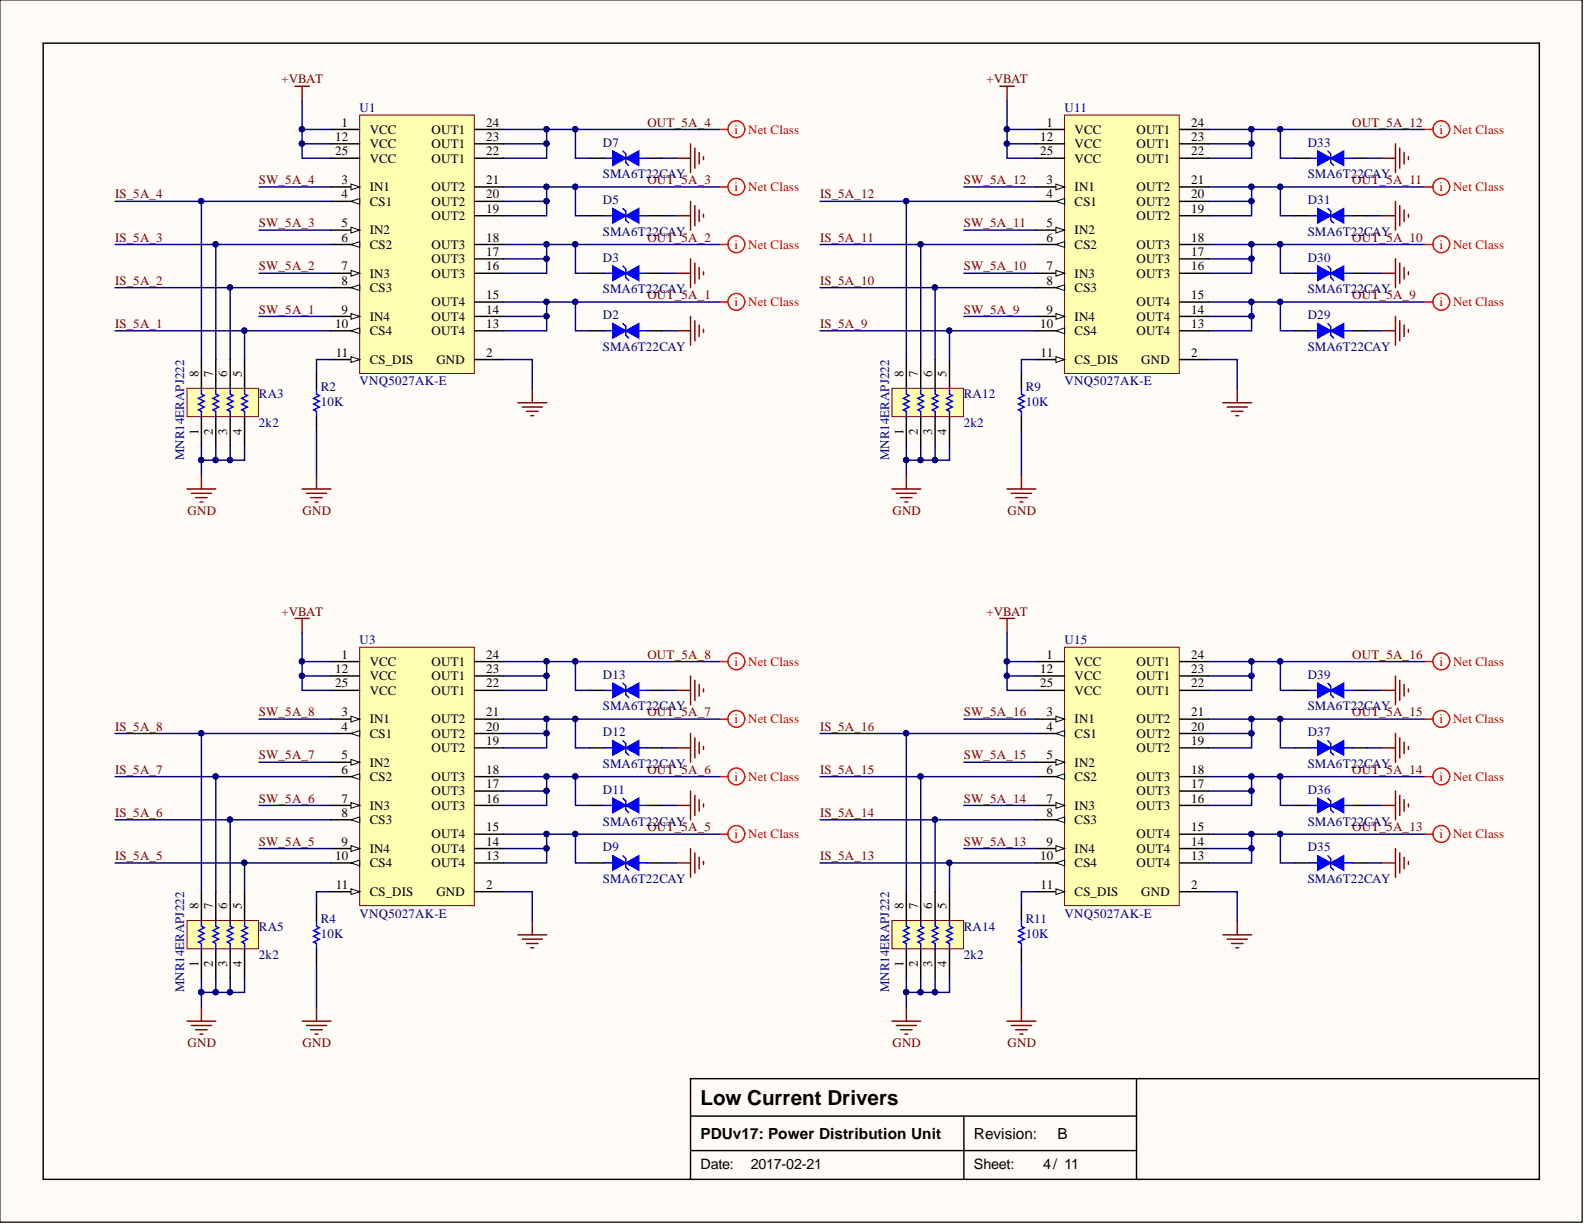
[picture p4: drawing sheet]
<svg xmlns="http://www.w3.org/2000/svg" width="279mm" height="216mm" viewBox="0 0 279 216" stroke-linecap="round" stroke-linejoin="round" font-family="sans-serif">
<defs><g id="words">
<text font-size="3.6" x="123.6" y="194.8">Low Current Drivers</text>
<g font-size="2.7">
<text x="123.6" y="200.8">PDUv17: Power Distribution Unit</text>
<text x="171.8" y="200.8">Revision:</text>
<text x="186.5" y="200.8">B</text>
</g>
<g font-size="2.5">
<text x="123.6" y="206.2">Date:</text>
<text x="132.5" y="206.2">2017-02-21</text>
<text x="171.8" y="206.2">Sheet:</text>
<text x="184" y="206.2">4/ 11</text>
</g>
<g font-size="2.3" fill="#800000">
<text x="49.7" y="14.7">+VBAT</text>
<text x="174" y="14.7">+VBAT</text>
<text x="114.2" y="22.3">OUT_5A_4</text>
<text x="238.5" y="22.3">OUT_5A_12</text>
<text x="20.3" y="35">IS_5A_4</text>
<text x="45.7" y="32.5">SW_5A_4</text>
<text x="114.2" y="32.5">OUT_5A_3</text>
<text x="144.6" y="35">IS_5A_12</text>
<text x="170" y="32.5">SW_5A_12</text>
<text x="238.5" y="32.5">OUT_5A_11</text>
<text x="45.7" y="40.1">SW_5A_3</text>
<text x="170" y="40.1">SW_5A_11</text>
<text x="20.3" y="42.6">IS_5A_3</text>
<text x="45.7" y="47.7">SW_5A_2</text>
<text x="114.2" y="42.6">OUT_5A_2</text>
<text x="144.6" y="42.6">IS_5A_11</text>
<text x="170" y="47.7">SW_5A_10</text>
<text x="238.5" y="42.6">OUT_5A_10</text>
<text x="20.3" y="50.2">IS_5A_2</text>
<text x="114.2" y="52.8">OUT_5A_1</text>
<text x="144.6" y="50.2">IS_5A_10</text>
<text x="238.5" y="52.8">OUT_5A_9</text>
<text x="20.3" y="57.8">IS_5A_1</text>
<text x="45.7" y="55.3">SW_5A_1</text>
<text x="144.6" y="57.8">IS_5A_9</text>
<text x="170" y="55.3">SW_5A_9</text>
<text x="33.1" y="90.8">GND</text>
<text x="53.4" y="90.8">GND</text>
<text x="157.4" y="90.8">GND</text>
<text x="177.7" y="90.8">GND</text>
<text x="49.7" y="108.6">+VBAT</text>
<text x="174" y="108.6">+VBAT</text>
<text x="114.2" y="116.2">OUT_5A_8</text>
<text x="238.5" y="116.2">OUT_5A_16</text>
<text x="20.3" y="128.9">IS_5A_8</text>
<text x="45.7" y="126.3">SW_5A_8</text>
<text x="114.2" y="126.3">OUT_5A_7</text>
<text x="144.6" y="128.9">IS_5A_16</text>
<text x="170" y="126.3">SW_5A_16</text>
<text x="238.5" y="126.3">OUT_5A_15</text>
<text x="20.3" y="136.5">IS_5A_7</text>
<text x="45.7" y="133.9">SW_5A_7</text>
<text x="114.2" y="136.5">OUT_5A_6</text>
<text x="144.6" y="136.5">IS_5A_15</text>
<text x="170" y="133.9">SW_5A_15</text>
<text x="238.5" y="136.5">OUT_5A_14</text>
<text x="45.7" y="141.6">SW_5A_6</text>
<text x="170" y="141.6">SW_5A_14</text>
<text x="20.3" y="144.1">IS_5A_6</text>
<text x="45.7" y="149.2">SW_5A_5</text>
<text x="114.2" y="146.6">OUT_5A_5</text>
<text x="144.6" y="144.1">IS_5A_14</text>
<text x="170" y="149.2">SW_5A_13</text>
<text x="238.5" y="146.6">OUT_5A_13</text>
<text x="20.3" y="151.7">IS_5A_5</text>
<text x="144.6" y="151.7">IS_5A_13</text>
<text x="33.1" y="184.7">GND</text>
<text x="53.4" y="184.7">GND</text>
<text x="157.4" y="184.7">GND</text>
<text x="177.7" y="184.7">GND</text>
</g>
<g font-size="2.3">
<text x="60.2" y="22.3">1</text>
<text x="65.2" y="23.6">VCC</text>
<text x="76.1" y="23.6">OUT1</text>
<text x="85.8" y="22.3">24</text>
<text x="184.6" y="22.3">1</text>
<text x="189.6" y="23.6">VCC</text>
<text x="200.5" y="23.6">OUT1</text>
<text x="210.1" y="22.3">24</text>
<text x="59.1" y="24.9">12</text>
<text x="59.1" y="27.4">25</text>
<text x="65.2" y="26.1">VCC</text>
<text x="65.2" y="28.7">VCC</text>
<text x="76.1" y="26.1">OUT1</text>
<text x="76.1" y="28.7">OUT1</text>
<text x="85.8" y="24.9">23</text>
<text x="85.8" y="27.4">22</text>
<text x="183.5" y="24.9">12</text>
<text x="183.5" y="27.4">25</text>
<text x="189.6" y="26.1">VCC</text>
<text x="189.6" y="28.7">VCC</text>
<text x="200.5" y="26.1">OUT1</text>
<text x="200.5" y="28.7">OUT1</text>
<text x="210.1" y="24.9">23</text>
<text x="210.1" y="27.4">22</text>
<text x="60.2" y="32.5">3</text>
<text x="60.2" y="35">4</text>
<text x="65.2" y="33.7">IN1</text>
<text x="76.1" y="33.7">OUT2</text>
<text x="85.8" y="35">20</text>
<text x="85.8" y="32.5">21</text>
<text x="184.6" y="32.5">3</text>
<text x="184.6" y="35">4</text>
<text x="189.6" y="33.7">IN1</text>
<text x="200.5" y="33.7">OUT2</text>
<text x="210.1" y="35">20</text>
<text x="210.1" y="32.5">21</text>
<text x="60.2" y="40.1">5</text>
<text x="65.2" y="41.4">IN2</text>
<text x="65.2" y="36.3">CS1</text>
<text x="76.1" y="36.3">OUT2</text>
<text x="76.1" y="38.8">OUT2</text>
<text x="85.8" y="37.5">19</text>
<text x="184.6" y="40.1">5</text>
<text x="189.6" y="41.4">IN2</text>
<text x="189.6" y="36.3">CS1</text>
<text x="200.5" y="36.3">OUT2</text>
<text x="200.5" y="38.8">OUT2</text>
<text x="210.1" y="37.5">19</text>
<text x="60.2" y="47.7">7</text>
<text x="60.2" y="42.6">6</text>
<text x="65.2" y="43.9">CS2</text>
<text x="76.1" y="46.4">OUT3</text>
<text x="76.1" y="43.9">OUT3</text>
<text x="85.8" y="45.2">17</text>
<text x="85.8" y="47.7">16</text>
<text x="85.8" y="42.6">18</text>
<text x="184.6" y="47.7">7</text>
<text x="184.6" y="42.6">6</text>
<text x="189.6" y="43.9">CS2</text>
<text x="200.5" y="46.4">OUT3</text>
<text x="200.5" y="43.9">OUT3</text>
<text x="210.1" y="45.2">17</text>
<text x="210.1" y="47.7">16</text>
<text x="210.1" y="42.6">18</text>
<text x="60.2" y="50.2">8</text>
<text x="65.2" y="49">IN3</text>
<text x="65.2" y="51.5">CS3</text>
<text x="76.1" y="49">OUT3</text>
<text x="85.8" y="52.8">15</text>
<text x="184.6" y="50.2">8</text>
<text x="189.6" y="49">IN3</text>
<text x="189.6" y="51.5">CS3</text>
<text x="200.5" y="49">OUT3</text>
<text x="210.1" y="52.8">15</text>
<text x="59.1" y="57.8">10</text>
<text x="60.2" y="55.3">9</text>
<text x="65.2" y="56.6">IN4</text>
<text x="65.2" y="59.1">CS4</text>
<text x="76.1" y="56.6">OUT4</text>
<text x="76.1" y="59.1">OUT4</text>
<text x="76.1" y="54">OUT4</text>
<text x="85.8" y="55.3">14</text>
<text x="85.8" y="57.8">13</text>
<text x="183.5" y="57.8">10</text>
<text x="184.6" y="55.3">9</text>
<text x="189.6" y="56.6">IN4</text>
<text x="189.6" y="59.1">CS4</text>
<text x="200.5" y="56.6">OUT4</text>
<text x="200.5" y="59.1">OUT4</text>
<text x="200.5" y="54">OUT4</text>
<text x="210.1" y="55.3">14</text>
<text x="210.1" y="57.8">13</text>
<text x="59.2" y="62.9">11</text>
<text x="65.2" y="64.2">CS_DIS</text>
<text x="77" y="64.2">GND</text>
<text x="85.8" y="62.9">2</text>
<text x="183.6" y="62.9">11</text>
<text x="189.6" y="64.2">CS_DIS</text>
<text x="201.3" y="64.2">GND</text>
<text x="210.1" y="62.9">2</text>
<text x="35" y="66.5" transform="rotate(-90 35 66.5)">8</text>
<text x="37.6" y="66.5" transform="rotate(-90 37.6 66.5)">7</text>
<text x="40.1" y="66.5" transform="rotate(-90 40.1 66.5)">6</text>
<text x="42.6" y="66.5" transform="rotate(-90 42.6 66.5)">5</text>
<text x="159.4" y="66.5" transform="rotate(-90 159.4 66.5)">8</text>
<text x="161.9" y="66.5" transform="rotate(-90 161.9 66.5)">7</text>
<text x="164.4" y="66.5" transform="rotate(-90 164.4 66.5)">6</text>
<text x="167" y="66.5" transform="rotate(-90 167 66.5)">5</text>
<text x="35" y="76.8" transform="rotate(-90 35 76.8)">1</text>
<text x="37.6" y="76.8" transform="rotate(-90 37.6 76.8)">2</text>
<text x="40.1" y="76.8" transform="rotate(-90 40.1 76.8)">3</text>
<text x="42.6" y="76.8" transform="rotate(-90 42.6 76.8)">4</text>
<text x="159.4" y="76.8" transform="rotate(-90 159.4 76.8)">1</text>
<text x="161.9" y="76.8" transform="rotate(-90 161.9 76.8)">2</text>
<text x="164.4" y="76.8" transform="rotate(-90 164.4 76.8)">3</text>
<text x="167" y="76.8" transform="rotate(-90 167 76.8)">4</text>
<text x="59.1" y="118.7">12</text>
<text x="60.2" y="116.2">1</text>
<text x="65.2" y="117.5">VCC</text>
<text x="65.2" y="120">VCC</text>
<text x="76.1" y="117.5">OUT1</text>
<text x="76.1" y="120">OUT1</text>
<text x="85.8" y="116.2">24</text>
<text x="85.8" y="118.7">23</text>
<text x="183.5" y="118.7">12</text>
<text x="184.6" y="116.2">1</text>
<text x="189.6" y="117.5">VCC</text>
<text x="189.6" y="120">VCC</text>
<text x="200.5" y="117.5">OUT1</text>
<text x="200.5" y="120">OUT1</text>
<text x="210.1" y="116.2">24</text>
<text x="210.1" y="118.7">23</text>
<text x="59.1" y="121.3">25</text>
<text x="65.2" y="122.5">VCC</text>
<text x="76.1" y="122.5">OUT1</text>
<text x="85.8" y="121.3">22</text>
<text x="183.5" y="121.3">25</text>
<text x="189.6" y="122.5">VCC</text>
<text x="200.5" y="122.5">OUT1</text>
<text x="210.1" y="121.3">22</text>
<text x="60.2" y="126.3">3</text>
<text x="60.2" y="128.9">4</text>
<text x="65.2" y="127.6">IN1</text>
<text x="65.2" y="130.1">CS1</text>
<text x="76.1" y="130.1">OUT2</text>
<text x="76.1" y="127.6">OUT2</text>
<text x="85.8" y="128.9">20</text>
<text x="85.8" y="131.4">19</text>
<text x="85.8" y="126.3">21</text>
<text x="184.6" y="126.3">3</text>
<text x="184.6" y="128.9">4</text>
<text x="189.6" y="127.6">IN1</text>
<text x="189.6" y="130.1">CS1</text>
<text x="200.5" y="130.1">OUT2</text>
<text x="200.5" y="127.6">OUT2</text>
<text x="210.1" y="128.9">20</text>
<text x="210.1" y="131.4">19</text>
<text x="210.1" y="126.3">21</text>
<text x="60.2" y="133.9">5</text>
<text x="60.2" y="136.5">6</text>
<text x="65.2" y="135.2">IN2</text>
<text x="65.2" y="137.8">CS2</text>
<text x="76.1" y="132.7">OUT2</text>
<text x="76.1" y="137.8">OUT3</text>
<text x="85.8" y="136.5">18</text>
<text x="184.6" y="133.9">5</text>
<text x="184.6" y="136.5">6</text>
<text x="189.6" y="135.2">IN2</text>
<text x="189.6" y="137.8">CS2</text>
<text x="200.5" y="132.7">OUT2</text>
<text x="200.5" y="137.8">OUT3</text>
<text x="210.1" y="136.5">18</text>
<text x="60.2" y="141.6">7</text>
<text x="65.2" y="142.8">IN3</text>
<text x="76.1" y="140.3">OUT3</text>
<text x="76.1" y="142.8">OUT3</text>
<text x="85.8" y="139">17</text>
<text x="85.8" y="141.6">16</text>
<text x="184.6" y="141.6">7</text>
<text x="189.6" y="142.8">IN3</text>
<text x="200.5" y="140.3">OUT3</text>
<text x="200.5" y="142.8">OUT3</text>
<text x="210.1" y="139">17</text>
<text x="210.1" y="141.6">16</text>
<text x="60.2" y="149.2">9</text>
<text x="60.2" y="144.1">8</text>
<text x="65.2" y="145.4">CS3</text>
<text x="76.1" y="147.9">OUT4</text>
<text x="85.8" y="149.2">14</text>
<text x="85.8" y="146.6">15</text>
<text x="184.6" y="149.2">9</text>
<text x="184.6" y="144.1">8</text>
<text x="189.6" y="145.4">CS3</text>
<text x="200.5" y="147.9">OUT4</text>
<text x="210.1" y="149.2">14</text>
<text x="210.1" y="146.6">15</text>
<text x="59.1" y="151.7">10</text>
<text x="65.2" y="150.4">IN4</text>
<text x="65.2" y="153">CS4</text>
<text x="76.1" y="150.4">OUT4</text>
<text x="76.1" y="153">OUT4</text>
<text x="85.8" y="151.7">13</text>
<text x="183.5" y="151.7">10</text>
<text x="189.6" y="150.4">IN4</text>
<text x="189.6" y="153">CS4</text>
<text x="200.5" y="150.4">OUT4</text>
<text x="200.5" y="153">OUT4</text>
<text x="210.1" y="151.7">13</text>
<text x="35" y="160.3" transform="rotate(-90 35 160.3)">8</text>
<text x="37.6" y="160.3" transform="rotate(-90 37.6 160.3)">7</text>
<text x="40.1" y="160.3" transform="rotate(-90 40.1 160.3)">6</text>
<text x="42.6" y="160.3" transform="rotate(-90 42.6 160.3)">5</text>
<text x="59.2" y="156.8">11</text>
<text x="65.2" y="158">CS_DIS</text>
<text x="77" y="158">GND</text>
<text x="85.8" y="156.8">2</text>
<text x="159.4" y="160.3" transform="rotate(-90 159.4 160.3)">8</text>
<text x="161.9" y="160.3" transform="rotate(-90 161.9 160.3)">7</text>
<text x="164.4" y="160.3" transform="rotate(-90 164.4 160.3)">6</text>
<text x="167" y="160.3" transform="rotate(-90 167 160.3)">5</text>
<text x="183.6" y="156.8">11</text>
<text x="189.6" y="158">CS_DIS</text>
<text x="201.3" y="158">GND</text>
<text x="210.1" y="156.8">2</text>
<text x="35" y="170.6" transform="rotate(-90 35 170.6)">1</text>
<text x="37.6" y="170.6" transform="rotate(-90 37.6 170.6)">2</text>
<text x="40.1" y="170.6" transform="rotate(-90 40.1 170.6)">3</text>
<text x="42.6" y="170.6" transform="rotate(-90 42.6 170.6)">4</text>
<text x="159.4" y="170.6" transform="rotate(-90 159.4 170.6)">1</text>
<text x="161.9" y="170.6" transform="rotate(-90 161.9 170.6)">2</text>
<text x="164.4" y="170.6" transform="rotate(-90 164.4 170.6)">3</text>
<text x="167" y="170.6" transform="rotate(-90 167 170.6)">4</text>
</g>
<g font-size="2.3" fill="#000080">
<text x="63.4" y="19.8">U1</text>
<text x="187.8" y="19.8">U11</text>
<text x="106.3" y="25.9">D7</text>
<text x="230.7" y="25.9">D33</text>
<text x="106.3" y="31.5">SMA6T22CAY</text>
<text x="230.7" y="31.5">SMA6T22CAY</text>
<text x="106.3" y="36">D5</text>
<text x="106.3" y="41.6">SMA6T22CAY</text>
<text x="230.7" y="36">D31</text>
<text x="230.7" y="41.6">SMA6T22CAY</text>
<text x="106.3" y="46.2">D3</text>
<text x="230.7" y="46.2">D30</text>
<text x="106.3" y="51.8">SMA6T22CAY</text>
<text x="230.7" y="51.8">SMA6T22CAY</text>
<text x="106.3" y="56.3">D2</text>
<text x="230.7" y="56.3">D29</text>
<text x="106.3" y="61.9">SMA6T22CAY</text>
<text x="230.7" y="61.9">SMA6T22CAY</text>
<text x="45.7" y="70.3">RA3</text>
<text x="56.6" y="71.5">10K</text>
<text x="56.6" y="69">R2</text>
<text x="63.4" y="68">VNQ5027AK-E</text>
<text x="170" y="70.3">RA12</text>
<text x="180.9" y="71.5">10K</text>
<text x="180.9" y="69">R9</text>
<text x="187.8" y="68">VNQ5027AK-E</text>
<text x="45.7" y="75.3">2k2</text>
<text x="170" y="75.3">2k2</text>
<text x="32.5" y="81.2" transform="rotate(-90 32.5 81.2)">MNR14ERAPJ222</text>
<text x="156.8" y="81.2" transform="rotate(-90 156.8 81.2)">MNR14ERAPJ222</text>
<text x="63.4" y="113.7">U3</text>
<text x="187.8" y="113.7">U15</text>
<text x="106.3" y="119.7">D13</text>
<text x="230.7" y="119.7">D39</text>
<text x="106.3" y="125.3">SMA6T22CAY</text>
<text x="230.7" y="125.3">SMA6T22CAY</text>
<text x="106.3" y="129.9">D12</text>
<text x="230.7" y="129.9">D37</text>
<text x="106.3" y="135.5">SMA6T22CAY</text>
<text x="230.7" y="135.5">SMA6T22CAY</text>
<text x="106.3" y="140">D11</text>
<text x="230.7" y="140">D36</text>
<text x="106.3" y="145.6">SMA6T22CAY</text>
<text x="230.7" y="145.6">SMA6T22CAY</text>
<text x="106.3" y="150.2">D9</text>
<text x="106.3" y="155.8">SMA6T22CAY</text>
<text x="230.7" y="150.2">D35</text>
<text x="230.7" y="155.8">SMA6T22CAY</text>
<text x="63.4" y="161.9">VNQ5027AK-E</text>
<text x="187.8" y="161.9">VNQ5027AK-E</text>
<text x="45.7" y="164.1">RA5</text>
<text x="56.6" y="165.4">10K</text>
<text x="56.6" y="162.9">R4</text>
<text x="170" y="164.1">RA14</text>
<text x="180.9" y="165.4">10K</text>
<text x="180.9" y="162.9">R11</text>
<text x="45.7" y="169.2">2k2</text>
<text x="170" y="169.2">2k2</text>
<text x="32.5" y="175" transform="rotate(-90 32.5 175)">MNR14ERAPJ222</text>
<text x="156.8" y="175" transform="rotate(-90 156.8 175)">MNR14ERAPJ222</text>
</g>
<g font-size="2.3" fill="#f00">
<text x="129.6" y="23.6">i</text>
<text x="132" y="23.6">Net Class</text>
<text x="253.9" y="23.6">i</text>
<text x="256.3" y="23.6">Net Class</text>
<text x="129.6" y="33.7">i</text>
<text x="132" y="33.7">Net Class</text>
<text x="253.9" y="33.7">i</text>
<text x="256.3" y="33.7">Net Class</text>
<text x="129.6" y="43.9">i</text>
<text x="132" y="43.9">Net Class</text>
<text x="253.9" y="43.9">i</text>
<text x="256.3" y="43.9">Net Class</text>
<text x="129.6" y="54">i</text>
<text x="132" y="54">Net Class</text>
<text x="253.9" y="54">i</text>
<text x="256.3" y="54">Net Class</text>
<text x="129.6" y="117.5">i</text>
<text x="132" y="117.5">Net Class</text>
<text x="253.9" y="117.5">i</text>
<text x="256.3" y="117.5">Net Class</text>
<text x="129.6" y="127.6">i</text>
<text x="132" y="127.6">Net Class</text>
<text x="253.9" y="127.6">i</text>
<text x="256.3" y="127.6">Net Class</text>
<text x="129.6" y="137.8">i</text>
<text x="132" y="137.8">Net Class</text>
<text x="253.9" y="137.8">i</text>
<text x="256.3" y="137.8">Net Class</text>
<text x="129.6" y="147.9">i</text>
<text x="132" y="147.9">Net Class</text>
<text x="253.9" y="147.9">i</text>
<text x="256.3" y="147.9">Net Class</text>
</g>
</g></defs>
<path d="M0 0h279.1v215.6h-279.1z" fill="#fffcf8" stroke="#000" stroke-width=".18"/>
<path d="M7.6 7.6h263.9v200.4h-263.9zM121.8 196.9h78.7M170 196.9v11.1M200.5 190.3v17.7M271.5 190.3h-149.7v17.7M121.8 203h78.7" fill="none" stroke="#000" stroke-width=".25"/>
<path d="M63.4 20.3h20.3v45.6h-20.3z" fill="#ffffb0" stroke="#800000" stroke-width=".18"/>
<path d="M58.4 22.8h5M58.4 33h5M83.7 63.4h5.1" fill="none" stroke="#000" stroke-width=".25"/>
<path d="M61.9 32.5l1.5 .5-1.5 .5z" fill="#fffcf8"/>
<path d="M61.9 32.5l1.5 .5-1.5 .5z" fill="none" stroke="#000" stroke-width=".18"/>
<path d="M58.4 40.6h5" fill="none" stroke="#000" stroke-width=".25"/>
<path d="M61.9 40.1l1.5 .5-1.5 .5z" fill="#fffcf8"/>
<path d="M61.9 40.1l1.5 .5-1.5 .5z" fill="none" stroke="#000" stroke-width=".18"/>
<path d="M58.4 48.2h5" fill="none" stroke="#000" stroke-width=".25"/>
<path d="M61.9 47.7l1.5 .5-1.5 .5z" fill="#fffcf8"/>
<path d="M61.9 47.7l1.5 .5-1.5 .5z" fill="none" stroke="#000" stroke-width=".18"/>
<path d="M58.4 55.8h5" fill="none" stroke="#000" stroke-width=".25"/>
<path d="M61.9 55.3l1.5 .5-1.5 .5z" fill="#fffcf8"/>
<path d="M61.9 55.3l1.5 .5-1.5 .5z" fill="none" stroke="#000" stroke-width=".18"/>
<path d="M58.4 35.5h5M58.4 25.4h5M58.4 27.9h5M83.7 35.5h5.1M83.7 22.8h5.1M83.7 25.4h5.1M83.7 38.1h5.1M83.7 55.8h5.1M83.7 45.7h5.1M83.7 58.3h5.1M83.7 48.2h5.1" fill="none" stroke="#000" stroke-width=".25"/>
<path d="M61.9 35.5l1.5-.5v1z" fill="#fffcf8"/>
<path d="M61.9 35.5l1.5-.5v1z" fill="none" stroke="#000" stroke-width=".18"/>
<path d="M58.4 43.1h5" fill="none" stroke="#000" stroke-width=".25"/>
<path d="M61.9 43.1l1.5-.5v1z" fill="#fffcf8"/>
<path d="M61.9 43.1l1.5-.5v1z" fill="none" stroke="#000" stroke-width=".18"/>
<path d="M58.4 58.3h5" fill="none" stroke="#000" stroke-width=".25"/>
<path d="M61.9 58.3l1.5-.5v1.1z" fill="#fffcf8"/>
<path d="M61.9 58.3l1.5-.5v1.1z" fill="none" stroke="#000" stroke-width=".18"/>
<path d="M58.4 50.7h5" fill="none" stroke="#000" stroke-width=".25"/>
<path d="M61.9 50.7l1.5-.5v1z" fill="#fffcf8"/>
<path d="M61.9 50.7l1.5-.5v1z" fill="none" stroke="#000" stroke-width=".18"/>
<path d="M58.4 63.4h5" fill="none" stroke="#000" stroke-width=".25"/>
<path d="M61.9 62.9l1.5 .5-1.5 .5z" fill="#fffcf8"/>
<path d="M61.9 62.9l1.5 .5-1.5 .5z" fill="none" stroke="#000" stroke-width=".18"/>
<path d="M83.7 33h5.1M83.7 27.9h5.1M83.7 53.3h5.1M83.7 43.1h5.1" fill="none" stroke="#000" stroke-width=".25"/>
<g fill="none" stroke="#800000" stroke-width=".25">
<path d="M52 15.2h2.6M53.3 15.2v2.6M119.3 27.9h2.5M119.3 38.1h2.5M121.8 25.4v5M121.8 35.5v5.1M122.6 26.1v3.6M122.6 36.3v3.5M123.3 26.9v2M123.3 37v2.1M124.1 27.7v.5M124.1 37.8v.5"/>
<path d="M119.3 48.2h2.5M119.3 58.3h2.5M121.8 45.7v5M121.8 55.8v5.1M122.6 46.4v3.6M122.6 56.6v3.5M123.3 47.2v2M123.3 57.3v2.1M124.1 47.9v.6M124.1 58.1v.5M91.4 71h5M92.1 71.8h3.6"/>
<path d="M92.9 72.6h2M93.6 73.3h.5M93.9 68.5v2.5"/>
</g>
<path d="M63.4 114.2h20.3v45.5h-20.3z" fill="#ffffb0" stroke="#800000" stroke-width=".18"/>
<path d="M58.4 116.7h5M58.4 126.8h5M83.7 157.3h5.1" fill="none" stroke="#000" stroke-width=".25"/>
<path d="M61.9 126.3l1.5 .5-1.5 .6z" fill="#fffcf8"/>
<path d="M61.9 126.3l1.5 .5-1.5 .6z" fill="none" stroke="#000" stroke-width=".18"/>
<path d="M58.4 134.5h5" fill="none" stroke="#000" stroke-width=".25"/>
<path d="M61.9 133.9l1.5 .6-1.5 .5z" fill="#fffcf8"/>
<path d="M61.9 133.9l1.5 .6-1.5 .5z" fill="none" stroke="#000" stroke-width=".18"/>
<path d="M58.4 142.1h5" fill="none" stroke="#000" stroke-width=".25"/>
<path d="M61.9 141.6l1.5 .5-1.5 .5z" fill="#fffcf8"/>
<path d="M61.9 141.6l1.5 .5-1.5 .5z" fill="none" stroke="#000" stroke-width=".18"/>
<path d="M58.4 149.7h5" fill="none" stroke="#000" stroke-width=".25"/>
<path d="M61.9 149.2l1.5 .5-1.5 .5z" fill="#fffcf8"/>
<path d="M61.9 149.2l1.5 .5-1.5 .5z" fill="none" stroke="#000" stroke-width=".18"/>
<path d="M58.4 119.2h5M83.7 116.7h5.1M83.7 119.2h5.1M58.4 129.4h5M58.4 121.8h5M83.7 139.5h5.1M83.7 129.4h5.1M83.7 131.9h5.1M83.7 149.7h5.1M83.7 152.2h5.1M83.7 142.1h5.1" fill="none" stroke="#000" stroke-width=".25"/>
<path d="M61.9 129.4l1.5-.5v1z" fill="#fffcf8"/>
<path d="M61.9 129.4l1.5-.5v1z" fill="none" stroke="#000" stroke-width=".18"/>
<path d="M58.4 137h5" fill="none" stroke="#000" stroke-width=".25"/>
<path d="M61.9 137l1.5-.5v1z" fill="#fffcf8"/>
<path d="M61.9 137l1.5-.5v1z" fill="none" stroke="#000" stroke-width=".18"/>
<path d="M58.4 152.2h5" fill="none" stroke="#000" stroke-width=".25"/>
<path d="M61.9 152.2l1.5-.5v1z" fill="#fffcf8"/>
<path d="M61.9 152.2l1.5-.5v1z" fill="none" stroke="#000" stroke-width=".18"/>
<path d="M58.4 144.6h5" fill="none" stroke="#000" stroke-width=".25"/>
<path d="M61.9 144.6l1.5-.5v1z" fill="#fffcf8"/>
<path d="M61.9 144.6l1.5-.5v1z" fill="none" stroke="#000" stroke-width=".18"/>
<path d="M58.4 157.3h5" fill="none" stroke="#000" stroke-width=".25"/>
<path d="M61.9 156.8l1.5 .5-1.5 .5z" fill="#fffcf8"/>
<path d="M61.9 156.8l1.5 .5-1.5 .5z" fill="none" stroke="#000" stroke-width=".18"/>
<path d="M83.7 137h5.1M83.7 126.8h5.1M83.7 121.8h5.1M83.7 147.1h5.1" fill="none" stroke="#000" stroke-width=".25"/>
<g fill="none" stroke="#800000" stroke-width=".25">
<path d="M52 109.1h2.6M53.3 109.1v2.5M121.8 119.2v5.1M122.6 120v3.5M119.3 121.8h2.5M119.3 131.9h2.5M121.8 129.4v5.1M121.8 139.5v5.1M122.6 130.1v3.6M123.3 120.8v2M123.3 130.9v2M124.1 121.5v.5"/>
<path d="M124.1 131.7v.5M119.3 142.1h2.5M119.3 152.2h2.5M121.8 149.7v5.1M122.6 140.3v3.5M122.6 150.4v3.6M123.3 141.1v2M123.3 151.2v2M124.1 141.8v.5M124.1 152v.5M91.4 164.9h5M92.1 165.7h3.6"/>
<path d="M92.9 166.4h2M93.6 167.2h.5M93.9 162.4v2.5"/>
</g>
<path d="M187.8 20.3h20.2v45.6h-20.2z" fill="#ffffb0" stroke="#800000" stroke-width=".18"/>
<path d="M182.7 22.8h5.1M182.7 33h5.1M208.1 63.4h5.1" fill="none" stroke="#000" stroke-width=".25"/>
<path d="M186.3 32.5l1.5 .5-1.5 .5z" fill="#fffcf8"/>
<path d="M186.3 32.5l1.5 .5-1.5 .5z" fill="none" stroke="#000" stroke-width=".18"/>
<path d="M182.7 40.6h5.1" fill="none" stroke="#000" stroke-width=".25"/>
<path d="M186.3 40.1l1.5 .5-1.5 .5z" fill="#fffcf8"/>
<path d="M186.3 40.1l1.5 .5-1.5 .5z" fill="none" stroke="#000" stroke-width=".18"/>
<path d="M182.7 48.2h5.1" fill="none" stroke="#000" stroke-width=".25"/>
<path d="M186.3 47.7l1.5 .5-1.5 .5z" fill="#fffcf8"/>
<path d="M186.3 47.7l1.5 .5-1.5 .5z" fill="none" stroke="#000" stroke-width=".18"/>
<path d="M182.7 55.8h5.1" fill="none" stroke="#000" stroke-width=".25"/>
<path d="M186.3 55.3l1.5 .5-1.5 .5z" fill="#fffcf8"/>
<path d="M186.3 55.3l1.5 .5-1.5 .5z" fill="none" stroke="#000" stroke-width=".18"/>
<path d="M182.7 35.5h5.1M182.7 25.4h5.1M182.7 27.9h5.1M208.1 35.5h5.1M208.1 22.8h5.1M208.1 25.4h5.1M208.1 38.1h5.1M208.1 55.8h5.1M208.1 45.7h5.1M208.1 58.3h5.1M208.1 48.2h5.1" fill="none" stroke="#000" stroke-width=".25"/>
<path d="M186.3 35.5l1.5-.5v1z" fill="#fffcf8"/>
<path d="M186.3 35.5l1.5-.5v1z" fill="none" stroke="#000" stroke-width=".18"/>
<path d="M182.7 43.1h5.1" fill="none" stroke="#000" stroke-width=".25"/>
<path d="M186.3 43.1l1.5-.5v1z" fill="#fffcf8"/>
<path d="M186.3 43.1l1.5-.5v1z" fill="none" stroke="#000" stroke-width=".18"/>
<path d="M182.7 58.3h5.1" fill="none" stroke="#000" stroke-width=".25"/>
<path d="M186.3 58.3l1.5-.5v1.1z" fill="#fffcf8"/>
<path d="M186.3 58.3l1.5-.5v1.1z" fill="none" stroke="#000" stroke-width=".18"/>
<path d="M182.7 50.7h5.1" fill="none" stroke="#000" stroke-width=".25"/>
<path d="M186.3 50.7l1.5-.5v1z" fill="#fffcf8"/>
<path d="M186.3 50.7l1.5-.5v1z" fill="none" stroke="#000" stroke-width=".18"/>
<path d="M182.7 63.4h5.1" fill="none" stroke="#000" stroke-width=".25"/>
<path d="M186.3 62.9l1.5 .5-1.5 .5z" fill="#fffcf8"/>
<path d="M186.3 62.9l1.5 .5-1.5 .5z" fill="none" stroke="#000" stroke-width=".18"/>
<path d="M208.1 33h5.1M208.1 27.9h5.1M208.1 53.3h5.1M208.1 43.1h5.1" fill="none" stroke="#000" stroke-width=".25"/>
<g fill="none" stroke="#800000" stroke-width=".25">
<path d="M176.4 15.2h2.5M177.6 15.2v2.6M243.6 27.9h2.5M243.6 38.1h2.5M246.1 25.4v5M246.1 35.5v5.1M246.9 26.1v3.6M246.9 36.3v3.5M247.7 26.9v2M247.7 37v2.1M248.4 27.7v.5M248.4 37.8v.5"/>
<path d="M243.6 48.2h2.5M243.6 58.3h2.5M246.1 45.7v5M246.1 55.8v5.1M246.9 46.4v3.6M246.9 56.6v3.5M247.7 47.2v2M247.7 57.3v2.1M248.4 47.9v.6M248.4 58.1v.5M215.7 71h5.1M216.5 71.8h3.5"/>
<path d="M217.2 72.6h2M218 73.3h.5M218.2 68.5v2.5"/>
</g>
<path d="M187.8 114.2h20.2v45.5h-20.2z" fill="#ffffb0" stroke="#800000" stroke-width=".18"/>
<path d="M182.7 116.7h5.1M182.7 126.8h5.1M208.1 157.3h5.1" fill="none" stroke="#000" stroke-width=".25"/>
<path d="M186.3 126.3l1.5 .5-1.5 .6z" fill="#fffcf8"/>
<path d="M186.3 126.3l1.5 .5-1.5 .6z" fill="none" stroke="#000" stroke-width=".18"/>
<path d="M182.7 134.5h5.1" fill="none" stroke="#000" stroke-width=".25"/>
<path d="M186.3 133.9l1.5 .6-1.5 .5z" fill="#fffcf8"/>
<path d="M186.3 133.9l1.5 .6-1.5 .5z" fill="none" stroke="#000" stroke-width=".18"/>
<path d="M182.7 142.1h5.1" fill="none" stroke="#000" stroke-width=".25"/>
<path d="M186.3 141.6l1.5 .5-1.5 .5z" fill="#fffcf8"/>
<path d="M186.3 141.6l1.5 .5-1.5 .5z" fill="none" stroke="#000" stroke-width=".18"/>
<path d="M182.7 149.7h5.1" fill="none" stroke="#000" stroke-width=".25"/>
<path d="M186.3 149.2l1.5 .5-1.5 .5z" fill="#fffcf8"/>
<path d="M186.3 149.2l1.5 .5-1.5 .5z" fill="none" stroke="#000" stroke-width=".18"/>
<path d="M182.7 119.2h5.1M208.1 116.7h5.1M208.1 119.2h5.1M182.7 129.4h5.1M182.7 121.8h5.1M208.1 139.5h5.1M208.1 129.4h5.1M208.1 131.9h5.1M208.1 149.7h5.1M208.1 152.2h5.1M208.1 142.1h5.1" fill="none" stroke="#000" stroke-width=".25"/>
<path d="M186.3 129.4l1.5-.5v1z" fill="#fffcf8"/>
<path d="M186.3 129.4l1.5-.5v1z" fill="none" stroke="#000" stroke-width=".18"/>
<path d="M182.7 137h5.1" fill="none" stroke="#000" stroke-width=".25"/>
<path d="M186.3 137l1.5-.5v1z" fill="#fffcf8"/>
<path d="M186.3 137l1.5-.5v1z" fill="none" stroke="#000" stroke-width=".18"/>
<path d="M182.7 152.2h5.1" fill="none" stroke="#000" stroke-width=".25"/>
<path d="M186.3 152.2l1.5-.5v1z" fill="#fffcf8"/>
<path d="M186.3 152.2l1.5-.5v1z" fill="none" stroke="#000" stroke-width=".18"/>
<path d="M182.7 144.6h5.1" fill="none" stroke="#000" stroke-width=".25"/>
<path d="M186.3 144.6l1.5-.5v1z" fill="#fffcf8"/>
<path d="M186.3 144.6l1.5-.5v1z" fill="none" stroke="#000" stroke-width=".18"/>
<path d="M182.7 157.3h5.1" fill="none" stroke="#000" stroke-width=".25"/>
<path d="M186.3 156.8l1.5 .5-1.5 .5z" fill="#fffcf8"/>
<path d="M186.3 156.8l1.5 .5-1.5 .5z" fill="none" stroke="#000" stroke-width=".18"/>
<path d="M104 58.3h2.6M114.2 58.3h2.5M208.1 137h5.1M208.1 126.8h5.1M208.1 121.8h5.1M208.1 147.1h5.1" fill="none" stroke="#000" stroke-width=".25"/>
<g fill="none" stroke="#800000" stroke-width=".25">
<path d="M176.4 109.1h2.5M177.6 109.1v2.5M246.1 119.2v5.1M246.9 120v3.5M243.6 121.8h2.5M243.6 131.9h2.5M246.1 129.4v5.1M246.1 139.5v5.1M246.9 130.1v3.6M247.7 120.8v2M247.7 130.9v2M248.4 121.5v.5"/>
<path d="M248.4 131.7v.5M243.6 142.1h2.5M243.6 152.2h2.5M246.1 149.7v5.1M246.9 140.3v3.5M246.9 150.4v3.6M247.7 141.1v2M247.7 151.2v2M248.4 141.8v.5M248.4 152v.5M215.7 164.9h5.1M216.5 165.7h3.5"/>
<path d="M217.2 166.4h2M218 167.2h.5M218.2 162.4v2.5"/>
</g>
<path d="M106.6 58.3h7.6" fill="none" stroke="#00f" stroke-width=".25"/>
<path d="M108.1 57.1l2.3 1.2-2.3 1.3z" fill="#00f"/>
<path d="M108.1 57.1l2.3 1.2-2.3 1.3zM109.9 57.1l.5 .5v1.5l.5 .5" fill="none" stroke="#00f" stroke-width=".25"/>
<path d="M110.4 58.3l2.3-1.2v2.5z" fill="#00f"/>
<path d="M106.6 48.2h7.6M110.4 58.3l2.3-1.2v2.5z" fill="none" stroke="#00f" stroke-width=".25"/>
<path d="M104 48.2h2.6M114.2 48.2h2.5" fill="none" stroke="#000" stroke-width=".25"/>
<path d="M108.1 46.9l2.3 1.3-2.3 1.3z" fill="#00f"/>
<path d="M108.1 46.9l2.3 1.3-2.3 1.3zM109.9 46.9l.5 .5v1.6l.5 .5" fill="none" stroke="#00f" stroke-width=".25"/>
<path d="M110.4 48.2l2.3-1.3v2.6z" fill="#00f"/>
<path d="M106.6 38.1h7.6M110.4 48.2l2.3-1.3v2.6z" fill="none" stroke="#00f" stroke-width=".25"/>
<path d="M104 38.1h2.6M114.2 38.1h2.5" fill="none" stroke="#000" stroke-width=".25"/>
<path d="M108.1 36.8l2.3 1.3-2.3 1.2z" fill="#00f"/>
<path d="M108.1 36.8l2.3 1.3-2.3 1.2zM109.9 36.8l.5 .5v1.5l.5 .5" fill="none" stroke="#00f" stroke-width=".25"/>
<path d="M110.4 38.1l2.3-1.3v2.5z" fill="#00f"/>
<path d="M106.6 27.9h7.6M110.4 38.1l2.3-1.3v2.5z" fill="none" stroke="#00f" stroke-width=".25"/>
<path d="M104 27.9h2.6M114.2 27.9h2.5" fill="none" stroke="#000" stroke-width=".25"/>
<path d="M108.1 26.6l2.3 1.3-2.3 1.3z" fill="#00f"/>
<path d="M108.1 26.6l2.3 1.3-2.3 1.3zM109.9 26.6l.5 .5v1.6l.5 .5" fill="none" stroke="#00f" stroke-width=".25"/>
<path d="M110.4 27.9l2.3-1.3v2.6z" fill="#00f"/>
<path d="M110.4 27.9l2.3-1.3v2.6zM106.6 152.2h7.6" fill="none" stroke="#00f" stroke-width=".25"/>
<path d="M104 152.2h2.6M114.2 152.2h2.5" fill="none" stroke="#000" stroke-width=".25"/>
<path d="M108.1 150.9l2.3 1.3-2.3 1.3z" fill="#00f"/>
<path d="M108.1 150.9l2.3 1.3-2.3 1.3zM109.9 150.9l.5 .6v1.5l.5 .5" fill="none" stroke="#00f" stroke-width=".25"/>
<path d="M110.4 152.2l2.3-1.3v2.6z" fill="#00f"/>
<path d="M106.6 142.1h7.6M110.4 152.2l2.3-1.3v2.6z" fill="none" stroke="#00f" stroke-width=".25"/>
<path d="M104 142.1h2.6M114.2 142.1h2.5" fill="none" stroke="#000" stroke-width=".25"/>
<path d="M108.1 140.8l2.3 1.3-2.3 1.2z" fill="#00f"/>
<path d="M108.1 140.8l2.3 1.3-2.3 1.2zM109.9 140.8l.5 .5v1.5l.5 .5" fill="none" stroke="#00f" stroke-width=".25"/>
<path d="M110.4 142.1l2.3-1.3v2.5z" fill="#00f"/>
<path d="M106.6 131.9h7.6M110.4 142.1l2.3-1.3v2.5z" fill="none" stroke="#00f" stroke-width=".25"/>
<path d="M104 131.9h2.6M114.2 131.9h2.5" fill="none" stroke="#000" stroke-width=".25"/>
<path d="M108.1 130.7l2.3 1.2-2.3 1.3z" fill="#00f"/>
<path d="M108.1 130.7l2.3 1.2-2.3 1.3zM109.9 130.7l.5 .5v1.5l.5 .5" fill="none" stroke="#00f" stroke-width=".25"/>
<path d="M110.4 131.9l2.3-1.2v2.5z" fill="#00f"/>
<path d="M106.6 121.8h7.6M110.4 131.9l2.3-1.2v2.5z" fill="none" stroke="#00f" stroke-width=".25"/>
<path d="M104 121.8h2.6M114.2 121.8h2.5" fill="none" stroke="#000" stroke-width=".25"/>
<path d="M108.1 120.5l2.3 1.3-2.3 1.2z" fill="#00f"/>
<path d="M108.1 120.5l2.3 1.3-2.3 1.2zM109.9 120.5l.5 .5v1.5l.5 .5" fill="none" stroke="#00f" stroke-width=".25"/>
<path d="M110.4 121.8l2.3-1.3v2.5z" fill="#00f"/>
<path d="M230.9 58.3h7.6M110.4 121.8l2.3-1.3v2.5z" fill="none" stroke="#00f" stroke-width=".25"/>
<path d="M228.4 58.3h2.5M238.5 58.3h2.6" fill="none" stroke="#000" stroke-width=".25"/>
<path d="M232.4 57.1l2.3 1.2-2.3 1.3z" fill="#00f"/>
<path d="M232.4 57.1l2.3 1.2-2.3 1.3zM234.2 57.1l.5 .5v1.5l.5 .5" fill="none" stroke="#00f" stroke-width=".25"/>
<path d="M234.7 58.3l2.3-1.2v2.5z" fill="#00f"/>
<path d="M230.9 48.2h7.6M234.7 58.3l2.3-1.2v2.5z" fill="none" stroke="#00f" stroke-width=".25"/>
<path d="M228.4 48.2h2.5M238.5 48.2h2.6" fill="none" stroke="#000" stroke-width=".25"/>
<path d="M232.4 46.9l2.3 1.3-2.3 1.3z" fill="#00f"/>
<path d="M232.4 46.9l2.3 1.3-2.3 1.3zM234.2 46.9l.5 .5v1.6l.5 .5" fill="none" stroke="#00f" stroke-width=".25"/>
<path d="M234.7 48.2l2.3-1.3v2.6z" fill="#00f"/>
<path d="M230.9 38.1h7.6M234.7 48.2l2.3-1.3v2.6z" fill="none" stroke="#00f" stroke-width=".25"/>
<path d="M228.4 38.1h2.5M238.5 38.1h2.6" fill="none" stroke="#000" stroke-width=".25"/>
<path d="M232.4 36.8l2.3 1.3-2.3 1.2z" fill="#00f"/>
<path d="M232.4 36.8l2.3 1.3-2.3 1.2zM234.2 36.8l.5 .5v1.5l.5 .5" fill="none" stroke="#00f" stroke-width=".25"/>
<path d="M234.7 38.1l2.3-1.3v2.5z" fill="#00f"/>
<path d="M230.9 27.9h7.6M234.7 38.1l2.3-1.3v2.5z" fill="none" stroke="#00f" stroke-width=".25"/>
<path d="M228.4 27.9h2.5M238.5 27.9h2.6" fill="none" stroke="#000" stroke-width=".25"/>
<path d="M232.4 26.6l2.3 1.3-2.3 1.3z" fill="#00f"/>
<path d="M232.4 26.6l2.3 1.3-2.3 1.3zM234.2 26.6l.5 .5v1.6l.5 .5" fill="none" stroke="#00f" stroke-width=".25"/>
<path d="M234.7 27.9l2.3-1.3v2.6z" fill="#00f"/>
<path d="M234.7 27.9l2.3-1.3v2.6zM230.9 152.2h7.6" fill="none" stroke="#00f" stroke-width=".25"/>
<path d="M228.4 152.2h2.5M238.5 152.2h2.6" fill="none" stroke="#000" stroke-width=".25"/>
<path d="M232.4 150.9l2.3 1.3-2.3 1.3z" fill="#00f"/>
<path d="M232.4 150.9l2.3 1.3-2.3 1.3zM234.2 150.9l.5 .6v1.5l.5 .5" fill="none" stroke="#00f" stroke-width=".25"/>
<path d="M234.7 152.2l2.3-1.3v2.6z" fill="#00f"/>
<path d="M230.9 142.1h7.6M234.7 152.2l2.3-1.3v2.6z" fill="none" stroke="#00f" stroke-width=".25"/>
<path d="M228.4 142.1h2.5M238.5 142.1h2.6" fill="none" stroke="#000" stroke-width=".25"/>
<path d="M232.4 140.8l2.3 1.3-2.3 1.2z" fill="#00f"/>
<path d="M232.4 140.8l2.3 1.3-2.3 1.2zM234.2 140.8l.5 .5v1.5l.5 .5" fill="none" stroke="#00f" stroke-width=".25"/>
<path d="M234.7 142.1l2.3-1.3v2.5z" fill="#00f"/>
<path d="M230.9 131.9h7.6M234.7 142.1l2.3-1.3v2.5z" fill="none" stroke="#00f" stroke-width=".25"/>
<path d="M228.4 131.9h2.5M238.5 131.9h2.6" fill="none" stroke="#000" stroke-width=".25"/>
<path d="M232.4 130.7l2.3 1.2-2.3 1.3z" fill="#00f"/>
<path d="M232.4 130.7l2.3 1.2-2.3 1.3zM234.2 130.7l.5 .5v1.5l.5 .5" fill="none" stroke="#00f" stroke-width=".25"/>
<path d="M234.7 131.9l2.3-1.2v2.5z" fill="#00f"/>
<path d="M230.9 121.8h7.6M234.7 131.9l2.3-1.2v2.5z" fill="none" stroke="#00f" stroke-width=".25"/>
<path d="M228.4 121.8h2.5M238.5 121.8h2.6" fill="none" stroke="#000" stroke-width=".25"/>
<path d="M232.4 120.5l2.3 1.3-2.3 1.2z" fill="#00f"/>
<path d="M232.4 120.5l2.3 1.3-2.3 1.2zM234.2 120.5l.5 .5v1.5l.5 .5" fill="none" stroke="#00f" stroke-width=".25"/>
<path d="M234.7 121.8l2.3-1.3v2.5z" fill="#00f"/>
<path d="M234.7 121.8l2.3-1.3v2.5z" fill="none" stroke="#00f" stroke-width=".25"/>
<path d="M33 68.5h12.6v5h-12.6z" fill="#ffffb0" stroke="#800000" stroke-width=".18"/>
<path d="M35.5 63.4v5.1M35.5 73.6v5M38.1 63.4v5.1M38.1 73.6v5M40.6 63.4v5.1M40.6 73.6v5M43.1 63.4v5.1M43.1 73.6v5" fill="none" stroke="#000" stroke-width=".25"/>
<path d="M35.5 68.5v1l.5 .3-1 .5 1 .5-1 .5 1 .5-1 .5 .5 .3v1M38.1 68.5v1l.5 .3-1 .5 1 .5-1 .5 1 .5-1 .5 .5 .3v1M40.6 68.5v1l.5 .3-1 .5 1 .5-1 .5 1 .5-1 .5 .5 .3v1M43.1 68.5v1l.5 .3-1 .5 1 .5-1 .5 1 .5-1 .5 .5 .3v1" fill="none" stroke="#00f" stroke-width=".25"/>
<path d="M33 86.3h5.1M33.7 87h3.6M34.5 87.8h2M35.3 88.5h.5M35.5 83.7v2.6" fill="none" stroke="#800000" stroke-width=".25"/>
<path d="M33 162.4h12.6v5h-12.6z" fill="#ffffb0" stroke="#800000" stroke-width=".18"/>
<path d="M35.5 157.3v5.1M38.1 157.3v5.1M40.6 157.3v5.1M43.1 157.3v5.1M35.5 167.4v5.1M38.1 167.4v5.1M40.6 167.4v5.1M43.1 167.4v5.1" fill="none" stroke="#000" stroke-width=".25"/>
<path d="M35.5 162.4v1l.5 .2-1 .5 1 .5-1 .6 1 .5-1 .5 .5 .2v1M38.1 162.4v1l.5 .2-1 .5 1 .5-1 .6 1 .5-1 .5 .5 .2v1M40.6 162.4v1l.5 .2-1 .5 1 .5-1 .6 1 .5-1 .5 .5 .2v1M43.1 162.4v1l.5 .2-1 .5 1 .5-1 .6 1 .5-1 .5 .5 .2v1" fill="none" stroke="#00f" stroke-width=".25"/>
<path d="M35.5 177.6v2.5M33 180.1h5.1M33.7 180.9h3.6M34.5 181.6h2M35.3 182.4h.5" fill="none" stroke="#800000" stroke-width=".25"/>
<path d="M157.3 162.4h12.6v5h-12.6z" fill="#ffffb0" stroke="#800000" stroke-width=".18"/>
<path d="M159.9 157.3v5.1M162.4 157.3v5.1M164.9 157.3v5.1M167.5 157.3v5.1M159.9 167.4v5.1M162.4 167.4v5.1M164.9 167.4v5.1M167.5 167.4v5.1" fill="none" stroke="#000" stroke-width=".25"/>
<path d="M159.9 162.4v1l.5 .2-1 .5 1 .5-1 .6 1 .5-1 .5 .5 .2v1M162.4 162.4v1l.5 .2-1 .5 1 .5-1 .6 1 .5-1 .5 .5 .2v1M164.9 162.4v1l.6 .2-1.1 .5 1.1 .5-1.1 .6 1.1 .5-1.1 .5 .5 .2v1M167.5 162.4v1l.5 .2-1 .5 1 .5-1 .6 1 .5-1 .5 .5 .2v1" fill="none" stroke="#00f" stroke-width=".25"/>
<path d="M159.9 177.6v2.5M157.3 180.1h5.1M158.1 180.9h3.5M158.9 181.6h2M159.6 182.4h.5" fill="none" stroke="#800000" stroke-width=".25"/>
<path d="M157.3 68.5h12.6v5h-12.6z" fill="#ffffb0" stroke="#800000" stroke-width=".18"/>
<g fill="none" stroke="#000" stroke-width=".25">
<path d="M55.8 66v2.5M55.8 73.6v2.5M159.9 63.4v5.1M159.9 73.6v5M162.4 63.4v5.1M162.4 73.6v5M164.9 63.4v5.1M164.9 73.6v5M167.5 63.4v5.1M167.5 73.6v5M180.2 66v2.5M180.2 73.6v2.5"/>
<path d="M55.8 159.8v2.6M180.2 159.8v2.6M55.8 167.4v2.6M180.2 167.4v2.6"/>
</g>
<path d="M55.8 68.5v1l.5 .3-1 .5 1 .5-1 .5 1 .5-1 .5 .5 .3v1M159.9 68.5v1l.5 .3-1 .5 1 .5-1 .5 1 .5-1 .5 .5 .3v1M162.4 68.5v1l.5 .3-1 .5 1 .5-1 .5 1 .5-1 .5 .5 .3v1M164.9 68.5v1l.6 .3-1.1 .5 1.1 .5-1.1 .5 1.1 .5-1.1 .5 .5 .3v1M167.5 68.5v1l.5 .3-1 .5 1 .5-1 .5 1 .5-1 .5 .5 .3v1M180.2 68.5v1l.5 .3-1 .5 1 .5-1 .5 1 .5-1 .5 .5 .3v1M55.8 162.4v1l.5 .2-1 .5 1 .5-1 .6 1 .5-1 .5 .5 .2v1M180.2 162.4v1l.5 .2-1 .5 1 .5-1 .6 1 .5-1 .5 .5 .2v1" fill="none" stroke="#00f" stroke-width=".25"/>
<g fill="none" stroke="#800000" stroke-width=".25">
<path d="M53.3 86.3h5.1M54.1 87h3.5M54.8 87.8h2M55.6 88.5h.5M55.8 83.7v2.6M157.3 86.3h5.1M158.1 87h3.5M158.9 87.8h2M159.6 88.5h.5M159.9 83.7v2.6M177.6 86.3h5.1M178.4 87h3.5"/>
<path d="M179.2 87.8h2M179.9 88.5h.5M180.2 83.7v2.6M55.8 177.6v2.5M180.2 177.6v2.5M53.3 180.1h5.1M54.1 180.9h3.5M54.8 181.6h2M55.6 182.4h.5M177.6 180.1h5.1M178.4 180.9h3.5M179.2 181.6h2"/>
<path d="M179.9 182.4h.5"/>
</g>
<g fill="none" stroke="#f00" stroke-width=".25">
<path d="M126.9 22.8h1.5M126.9 33h1.5M251.2 22.8h1.5M251.2 33h1.5M126.9 43.1h1.5M126.9 53.3h1.5M251.2 43.1h1.5M251.2 53.3h1.5M126.9 116.7h1.5M251.2 116.7h1.5M126.9 126.8h1.5M126.9 137h1.5"/>
<path d="M251.2 126.8h1.5M251.2 137h1.5M126.9 147.1h1.5M251.2 147.1h1.5"/>
<circle cx="129.9" cy="22.8" r="1.48"/>
<circle cx="129.9" cy="32.9" r="1.48"/>
<circle cx="254.2" cy="22.8" r="1.48"/>
<circle cx="254.2" cy="32.9" r="1.48"/>
<circle cx="129.9" cy="43.1" r="1.48"/>
<circle cx="129.9" cy="53.2" r="1.48"/>
<circle cx="254.2" cy="43.1" r="1.48"/>
<circle cx="254.2" cy="53.2" r="1.48"/>
<circle cx="129.9" cy="116.7" r="1.48"/>
<circle cx="254.2" cy="116.7" r="1.48"/>
<circle cx="129.9" cy="126.8" r="1.48"/>
<circle cx="129.9" cy="137" r="1.48"/>
<circle cx="254.2" cy="126.8" r="1.48"/>
<circle cx="254.2" cy="137" r="1.48"/>
<circle cx="129.9" cy="147.1" r="1.48"/>
<circle cx="254.2" cy="147.1" r="1.48"/>
</g>
<g fill="none" stroke="#000080" stroke-width=".25">
<path d="M53.3 17.8v10.1h5.1M177.6 17.8v10.1h5.1M20.3 35.5h38.1M35.5 35.5v27.9M45.7 33h12.7M53.3 25.4h5.1M53.3 22.8h5.1M88.8 22.8h38.1M88.8 33h38.1M96.4 22.8v2.6h-7.6M96.4 25.4v2.5h-7.6M96.4 33v2.5h-7.6"/>
<path d="M96.4 35.5v2.6h-7.6M101.5 22.8v5.1h2.5M101.5 33v5.1h2.5M116.7 27.9h2.6M116.7 38.1h2.6M144.6 35.5h38.1M159.9 35.5v27.9M170 33h12.7M177.6 25.4h5.1M177.6 22.8h5.1M213.2 22.8h38M213.2 33h38"/>
<path d="M220.8 22.8v2.6h-7.6M220.8 25.4v2.5h-7.6M220.8 33v2.5h-7.6M220.8 35.5v2.6h-7.6M225.8 22.8v5.1h2.6M225.8 33v5.1h2.6M241.1 27.9h2.5M241.1 38.1h2.5M20.3 58.3h38.1M20.3 50.7h38.1M20.3 43.1h38.1M38.1 43.1v20.3"/>
<path d="M40.6 50.7v12.7M43.1 58.3v5.1M45.7 48.2h12.7M45.7 40.6h12.7M45.7 55.8h12.7M88.8 43.1h38.1M88.8 53.3h38.1M96.4 43.1v2.6h-7.6M96.4 45.7v2.5h-7.6M96.4 53.3v2.5h-7.6M96.4 55.8v2.5h-7.6M101.5 43.1v5.1h2.5"/>
<path d="M101.5 53.3v5h2.5M116.7 48.2h2.6M116.7 58.3h2.6M144.6 58.3h38.1M144.6 50.7h38.1M144.6 43.1h38.1M162.4 43.1v20.3M164.9 50.7v12.7M167.5 58.3v5.1M170 48.2h12.7M170 40.6h12.7M170 55.8h12.7"/>
<path d="M213.2 43.1h38M213.2 53.3h38M220.8 43.1v2.6h-7.6M220.8 45.7v2.5h-7.6M220.8 53.3v2.5h-7.6M220.8 55.8v2.5h-7.6M225.8 43.1v5.1h2.6M225.8 53.3v5h2.6M241.1 48.2h2.5M241.1 58.3h2.5M35.5 78.6v5.1M38.1 78.6v2.6h-2.6"/>
<path d="M40.6 78.6v2.6h-2.5M43.1 78.6v2.6h-2.5M55.8 76.1v7.6M58.4 63.4h-2.6v2.6M88.8 63.4h5.1v5.1M159.9 78.6v5.1M162.4 78.6v2.6h-2.5M164.9 78.6v2.6h-2.5M167.5 78.6v2.6h-2.6M180.2 76.1v7.6M182.7 63.4h-2.5v2.6M213.2 63.4h5v5.1"/>
<path d="M53.3 111.6v10.2h5.1M53.3 119.2h5.1M53.3 116.7h5.1M88.8 116.7h38.1M96.4 116.7v2.5h-7.6M96.4 119.2v2.6h-7.6M101.5 116.7v5.1h2.5M177.6 111.6v10.2h5.1M177.6 119.2h5.1M177.6 116.7h5.1M213.2 116.7h38M220.8 116.7v2.5h-7.6"/>
<path d="M220.8 119.2v2.6h-7.6M225.8 116.7v5.1h2.6M20.3 137h38.1M20.3 129.4h38.1M35.5 129.4v27.9M38.1 137v20.3M45.7 126.8h12.7M45.7 134.5h12.7M88.8 137h38.1M88.8 126.8h38.1M96.4 126.8v2.6h-7.6M96.4 129.4v2.5h-7.6"/>
<path d="M96.4 137v2.5h-7.6M96.4 139.5v2.6h-7.6M101.5 126.8v5.1h2.5M101.5 137v5.1h2.5M116.7 121.8h2.6M116.7 131.9h2.6M144.6 137h38.1M144.6 129.4h38.1M159.9 129.4v27.9M162.4 137v20.3M170 126.8h12.7M170 134.5h12.7"/>
<path d="M213.2 137h38M213.2 126.8h38M220.8 126.8v2.6h-7.6M220.8 129.4v2.5h-7.6M220.8 137v2.5h-7.6M220.8 139.5v2.6h-7.6M225.8 126.8v5.1h2.6M225.8 137v5.1h2.6M241.1 121.8h2.5M241.1 131.9h2.5M20.3 152.2h38.1M20.3 144.6h38.1"/>
<path d="M40.6 144.6v12.7M43.1 152.2v5.1M45.7 142.1h12.7M45.7 149.7h12.7M58.4 157.3h-2.6v2.5M88.8 157.3h5.1v5.1M88.8 147.1h38.1M96.4 147.1v2.6h-7.6M96.4 149.7v2.5h-7.6M101.5 147.1v5.1h2.5M116.7 142.1h2.6M116.7 152.2h2.6"/>
<path d="M144.6 152.2h38.1M144.6 144.6h38.1M164.9 144.6v12.7M167.5 152.2v5.1M170 142.1h12.7M170 149.7h12.7M182.7 157.3h-2.5v2.5M213.2 157.3h5v5.1M213.2 147.1h38M220.8 147.1v2.6h-7.6M220.8 149.7v2.5h-7.6M225.8 147.1v5.1h2.6"/>
<path d="M241.1 142.1h2.5M241.1 152.2h2.5M35.5 172.5v5.1M38.1 172.5v2.5h-2.6M40.6 172.5v2.5h-2.5M43.1 172.5v2.5h-2.5M55.8 170v7.6M159.9 172.5v5.1M162.4 172.5v2.5h-2.5M164.9 172.5v2.5h-2.5M167.5 172.5v2.5h-2.6M180.2 170v7.6"/>
</g>
<g fill="#000080" stroke="#000080" stroke-width=".18">
<circle cx="96.4" cy="22.8" r=".47"/>
<circle cx="101.5" cy="22.8" r=".47"/>
<circle cx="96.4" cy="25.3" r=".47"/>
<circle cx="96.4" cy="32.9" r=".47"/>
<circle cx="101.5" cy="32.9" r=".47"/>
<circle cx="96.4" cy="35.5" r=".47"/>
<circle cx="96.4" cy="43.1" r=".47"/>
<circle cx="101.5" cy="43.1" r=".47"/>
<circle cx="96.4" cy="45.6" r=".47"/>
<circle cx="96.4" cy="53.2" r=".47"/>
<circle cx="101.5" cy="53.2" r=".47"/>
<circle cx="96.4" cy="55.8" r=".47"/>
<circle cx="53.3" cy="25.3" r=".47"/>
<circle cx="53.3" cy="22.8" r=".47"/>
<circle cx="96.4" cy="119.2" r=".47"/>
<circle cx="96.4" cy="116.7" r=".47"/>
<circle cx="96.4" cy="129.3" r=".47"/>
<circle cx="96.4" cy="126.8" r=".47"/>
<circle cx="96.4" cy="139.5" r=".47"/>
<circle cx="96.4" cy="137" r=".47"/>
<circle cx="96.4" cy="149.6" r=".47"/>
<circle cx="96.4" cy="147.1" r=".47"/>
<circle cx="53.3" cy="119.2" r=".47"/>
<circle cx="53.3" cy="116.7" r=".47"/>
<circle cx="101.5" cy="116.7" r=".47"/>
<circle cx="101.5" cy="126.8" r=".47"/>
<circle cx="101.5" cy="137" r=".47"/>
<circle cx="101.5" cy="147.1" r=".47"/>
<circle cx="220.7" cy="22.8" r=".47"/>
<circle cx="225.8" cy="22.8" r=".47"/>
<circle cx="220.7" cy="25.3" r=".47"/>
<circle cx="220.7" cy="32.9" r=".47"/>
<circle cx="225.8" cy="32.9" r=".47"/>
<circle cx="220.7" cy="35.5" r=".47"/>
<circle cx="220.7" cy="43.1" r=".47"/>
<circle cx="225.8" cy="43.1" r=".47"/>
<circle cx="220.7" cy="45.6" r=".47"/>
<circle cx="220.7" cy="53.2" r=".47"/>
<circle cx="225.8" cy="53.2" r=".47"/>
<circle cx="220.7" cy="55.8" r=".47"/>
<circle cx="177.6" cy="25.3" r=".47"/>
<circle cx="177.6" cy="22.8" r=".47"/>
<circle cx="220.7" cy="119.2" r=".47"/>
<circle cx="220.7" cy="116.7" r=".47"/>
<circle cx="220.7" cy="129.3" r=".47"/>
<circle cx="220.7" cy="126.8" r=".47"/>
<circle cx="220.7" cy="139.5" r=".47"/>
<circle cx="220.7" cy="137" r=".47"/>
<circle cx="220.7" cy="149.6" r=".47"/>
<circle cx="220.7" cy="147.1" r=".47"/>
<circle cx="177.6" cy="119.2" r=".47"/>
<circle cx="177.6" cy="116.7" r=".47"/>
<circle cx="225.8" cy="116.7" r=".47"/>
<circle cx="225.8" cy="126.8" r=".47"/>
<circle cx="225.8" cy="137" r=".47"/>
<circle cx="225.8" cy="147.1" r=".47"/>
<circle cx="35.5" cy="81.1" r=".47"/>
<circle cx="38" cy="81.1" r=".47"/>
<circle cx="40.6" cy="81.1" r=".47"/>
<circle cx="43.1" cy="58.3" r=".47"/>
<circle cx="40.6" cy="50.7" r=".47"/>
<circle cx="38" cy="43.1" r=".47"/>
<circle cx="35.5" cy="35.5" r=".47"/>
<circle cx="35.5" cy="175" r=".47"/>
<circle cx="38" cy="175" r=".47"/>
<circle cx="40.6" cy="175" r=".47"/>
<circle cx="43.1" cy="152.2" r=".47"/>
<circle cx="40.6" cy="144.6" r=".47"/>
<circle cx="38" cy="137" r=".47"/>
<circle cx="35.5" cy="129.3" r=".47"/>
<circle cx="159.8" cy="175" r=".47"/>
<circle cx="162.4" cy="175" r=".47"/>
<circle cx="164.9" cy="175" r=".47"/>
<circle cx="167.4" cy="152.2" r=".47"/>
<circle cx="164.9" cy="144.6" r=".47"/>
<circle cx="162.4" cy="137" r=".47"/>
<circle cx="159.8" cy="129.3" r=".47"/>
<circle cx="159.8" cy="81.1" r=".47"/>
<circle cx="162.4" cy="81.1" r=".47"/>
<circle cx="164.9" cy="81.1" r=".47"/>
<circle cx="167.4" cy="58.3" r=".47"/>
<circle cx="164.9" cy="50.7" r=".47"/>
<circle cx="162.4" cy="43.1" r=".47"/>
<circle cx="159.8" cy="35.5" r=".47"/>
</g>
<use href="#words"/>
</svg>
